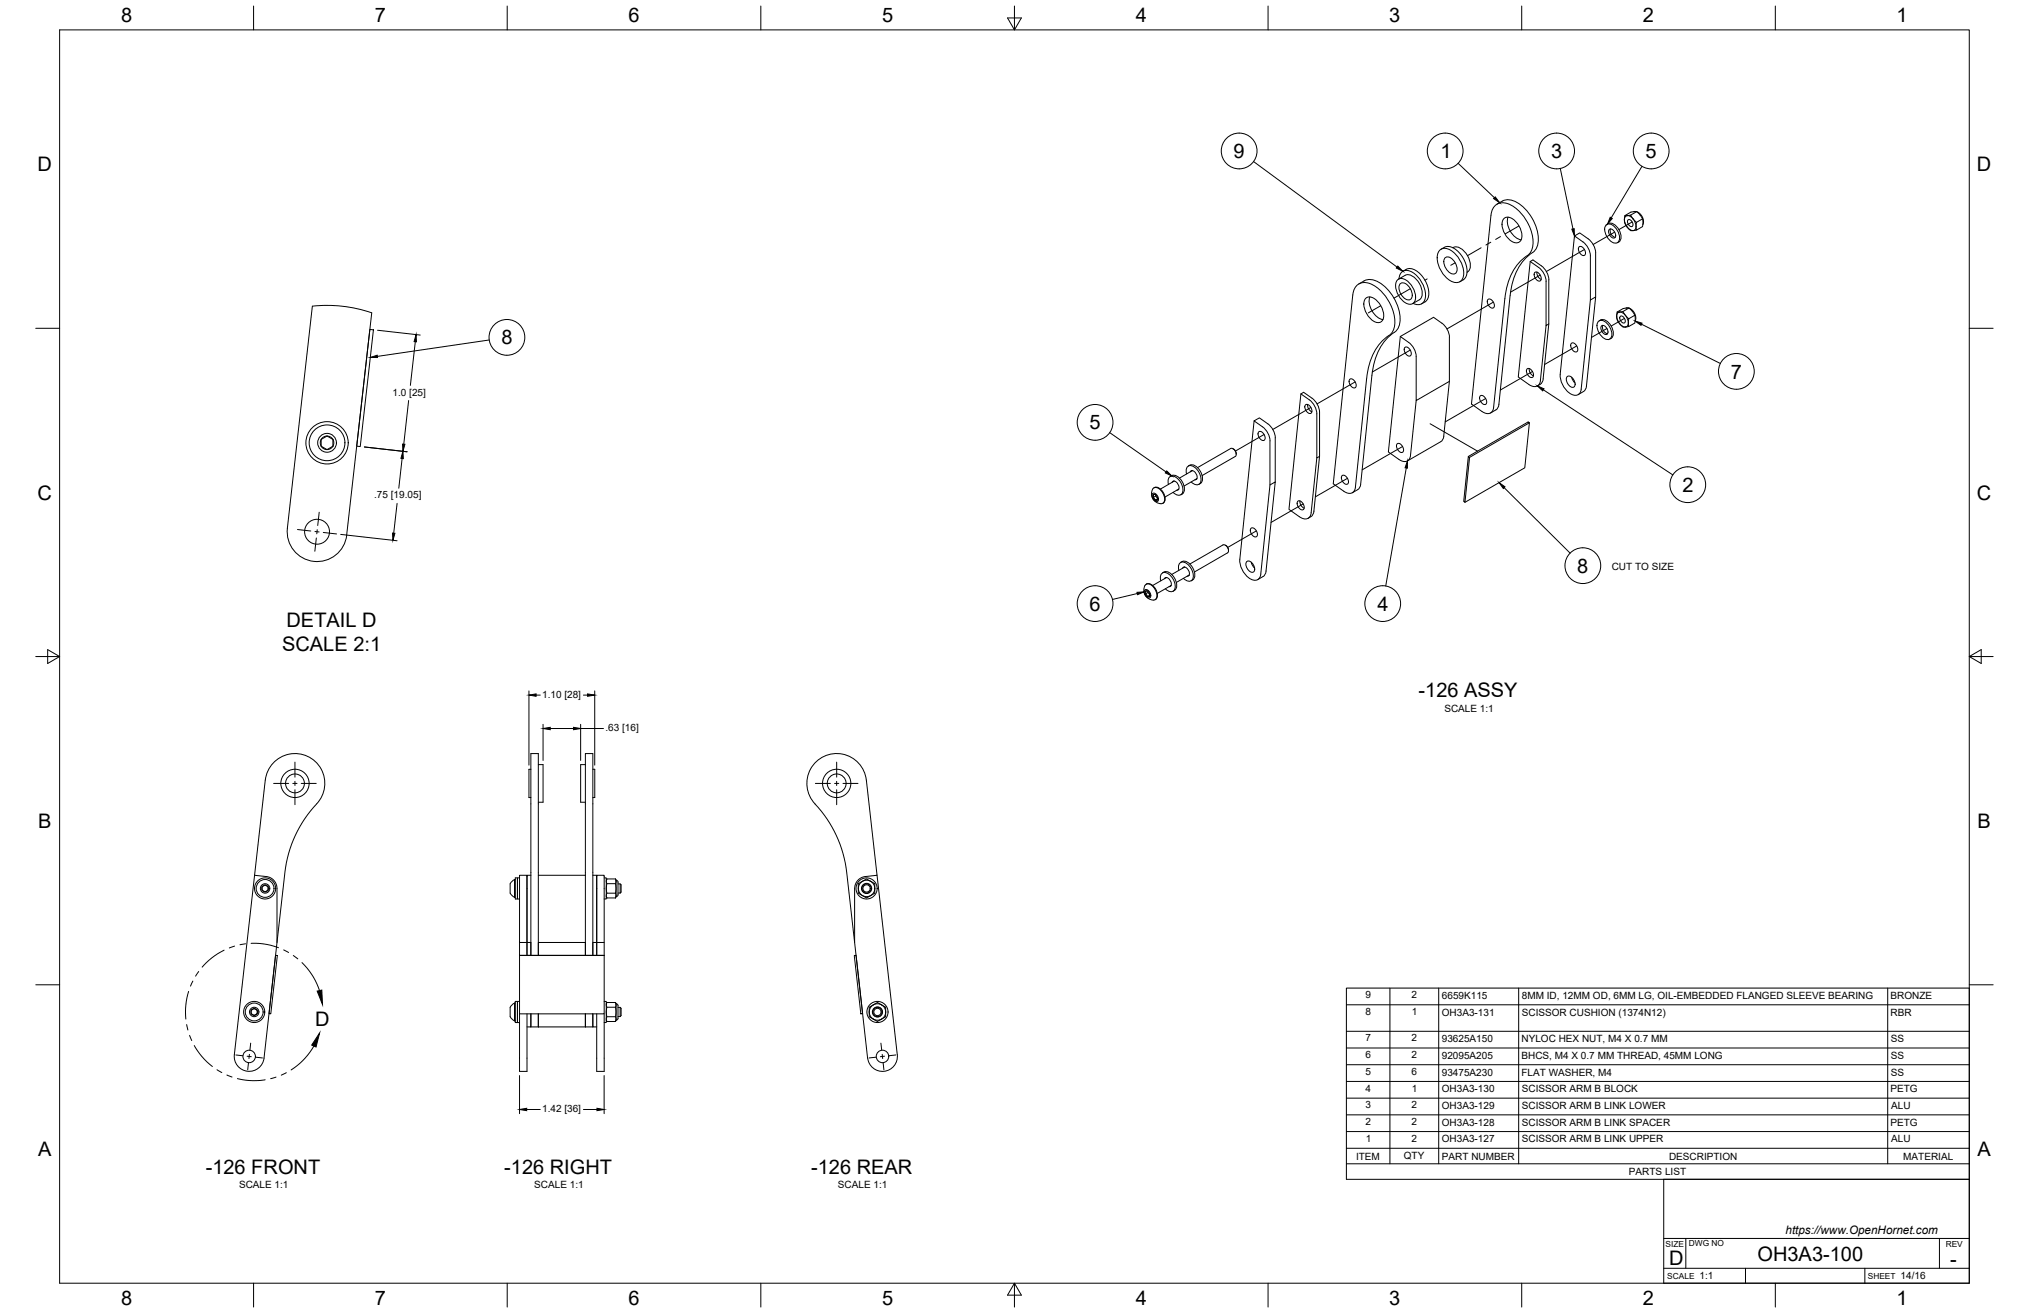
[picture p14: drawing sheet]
<svg xmlns="http://www.w3.org/2000/svg" width="864mm" height="559mm" viewBox="0 0 864 559" stroke-linecap="round" stroke-linejoin="round" font-family="sans-serif">
<defs><g id="words">
<g font-size="8.5">
<text x="51.6" y="9.4">8</text>
<text x="159.5" y="9.4">7</text>
<text x="267.5" y="9.4">6</text>
<text x="375.4" y="9.3">5</text>
<text x="483.4" y="9.4">4</text>
<text x="591.3" y="9.4">3</text>
<text x="699.3" y="9.4">2</text>
<text x="807.2" y="9.4">1</text>
<text x="525.1" y="67.3">9</text>
<text x="613.1" y="67.3">1</text>
<text x="660.2" y="67.3">3</text>
<text x="700.4" y="67.3">5</text>
<text x="16" y="72.9">D</text>
<text x="841.4" y="72.9">D</text>
<text x="213.4" y="146.6">8</text>
<text x="736.7" y="161.1">7</text>
<text x="463.7" y="182.8">5</text>
<text x="716.1" y="209.3">2</text>
<text x="16" y="212.6">C</text>
<text x="841.4" y="212.6">C</text>
<text x="671.3" y="243.8">8</text>
<text x="463.7" y="259.9">6</text>
<text x="586.3" y="259.9">4</text>
<text x="122" y="266.6">DETAIL D</text>
<text x="120.1" y="276.9">SCALE 2:1</text>
<text x="603.8" y="296.7">-126 ASSY</text>
<text x="16.2" y="352.3">B</text>
<text x="841.7" y="352.3">B</text>
<text x="134.1" y="436.7">D</text>
<text x="16.2" y="492">A</text>
<text x="841.7" y="492">A</text>
<text x="87.6" y="499.5">-126 FRONT</text>
<text x="214.6" y="499.5">-126 RIGHT</text>
<text x="345.3" y="499.4">-126 REAR</text>
<text x="710.4" y="538.4">D</text>
<text x="748.1" y="536.7">OH3A3-100</text>
<text x="830.1" y="538.8">-</text>
<text x="51.6" y="555.5">8</text>
<text x="159.5" y="555.5">7</text>
<text x="267.5" y="555.5">6</text>
<text x="375.4" y="555.4">5</text>
<text x="483.4" y="555.5">4</text>
<text x="591.3" y="555.5">3</text>
<text x="699.3" y="555.5">2</text>
<text x="807.2" y="555.5">1</text>
</g>
<text font-size="5" x="760" y="525.2">https://www.OpenHornet.com</text>
<g font-size="4.3">
<text x="167.1" y="168.3">1.0 [25]</text>
<text x="159.3" y="212.1">.75 [19.05]</text>
<text x="686" y="242.4">CUT TO SIZE</text>
<text x="230.8" y="296.9">1.10 [28]</text>
<text x="614.8" y="302.9">SCALE 1:1</text>
<text x="257.7" y="311.1">.63 [16]</text>
<text x="581.2" y="424.9">9</text>
<text x="600.8" y="424.9">2</text>
<text x="613.7" y="425.1">6659K115</text>
<text x="647.7" y="425.2">8MM ID, 12MM OD, 6MM LG, OIL-EMBEDDED FLANGED SLEEVE BEARING</text>
<text x="804.7" y="425.2">BRONZE</text>
<text x="581.2" y="432">8</text>
<text x="600.9" y="432">1</text>
<text x="613.7" y="432.3">OH3A3-131</text>
<text x="647.7" y="432.3">SCISSOR CUSHION (1374N12)</text>
<text x="804.7" y="432.2">RBR</text>
<text x="581.1" y="443.2">7</text>
<text x="600.8" y="443.3">2</text>
<text x="613.7" y="443.5">93625A150</text>
<text x="647.6" y="443.5">NYLOC HEX NUT, M4 X 0.7 MM</text>
<text x="804.8" y="443.5">SS</text>
<text x="581.2" y="450.4">6</text>
<text x="600.8" y="450.4">2</text>
<text x="613.7" y="450.6">92095A205</text>
<text x="647.6" y="450.7">BHCS, M4 X 0.7 MM THREAD, 45MM LONG</text>
<text x="804.8" y="450.7">SS</text>
<text x="581.1" y="457.5">5</text>
<text x="600.8" y="457.5">6</text>
<text x="613.7" y="457.7">93475A230</text>
<text x="647.6" y="457.8">FLAT WASHER, M4</text>
<text x="804.8" y="457.8">SS</text>
<text x="581.2" y="464.6">4</text>
<text x="600.9" y="464.6">1</text>
<text x="613.7" y="464.9">OH3A3-130</text>
<text x="647.7" y="464.9">SCISSOR ARM B BLOCK</text>
<text x="804.7" y="464.9">PETG</text>
<text x="230.8" y="473.3">1.42 [36]</text>
<text x="581.2" y="471.7">3</text>
<text x="600.8" y="471.7">2</text>
<text x="613.7" y="472">OH3A3-129</text>
<text x="647.7" y="472">SCISSOR ARM B LINK LOWER</text>
<text x="805" y="471.9">ALU</text>
<text x="581.2" y="478.8">2</text>
<text x="600.8" y="478.8">2</text>
<text x="613.7" y="479.1">OH3A3-128</text>
<text x="647.7" y="479.1">SCISSOR ARM B LINK SPACER</text>
<text x="804.7" y="479.1">PETG</text>
<text x="581.3" y="485.9">1</text>
<text x="600.8" y="485.9">2</text>
<text x="613.7" y="486.2">OH3A3-127</text>
<text x="647.7" y="486.2">SCISSOR ARM B LINK UPPER</text>
<text x="805" y="486.2">ALU</text>
<text x="577.2" y="493.5">ITEM</text>
<text x="597.5" y="493.4">QTY</text>
<text x="613.7" y="493.5">PART NUMBER</text>
<text x="710.4" y="493.5">DESCRIPTION</text>
<text x="810.1" y="493.5">MATERIAL</text>
<text x="693.3" y="500.1">PARTS LIST</text>
<text x="101.7" y="505.7">SCALE 1:1</text>
<text x="227.4" y="505.7">SCALE 1:1</text>
<text x="356.7" y="505.6">SCALE 1:1</text>
<text x="723.4" y="544.5">1:1</text>
<text x="809" y="544.5">14/16</text>
</g>
<g font-size="3.5">
<text x="708.9" y="530.9">SIZE</text>
<text x="718.9" y="530.5">DWG NO</text>
<text x="828.2" y="530.9">REV</text>
<text x="709.6" y="544.2">SCALE</text>
<text x="795" y="544.2">SHEET</text>
</g>
</g></defs>
<!-- layer: Visible -->
<g fill="none" stroke="#000" stroke-width=".43">
<path d="M637.2 86.9a7.3 7.3 0 0 1 10.1 .3 18.7 18.7 0 0 1 7.1 17.2 5.8 5.8 0 0 1-3.1 3.8 24.4 24.4 0 0 0-8.5 17.6M640.3 92.9a4.1 4.1 0 0 1 5.2 1.8 7.4 7.4 0 0 1 1.7 7.8 3.3 3.3 0 0 1-5-.7 7.9 7.9 0 0 1-2.3-8.5zM641.9 92.4a8.2 8.2 0 0 0 5.5 9.7M683.5 95.8a3.1 3.1 0 0 1 4.4 1.6 4.6 4.6 0 0 1 .5 5.9 4 4 0 0 1-4.5-2.6l-.9-3.1zM683.9 95.5a3.2 3.2 0 0 1 4.7 1.5 4.6 4.6 0 0 1 .5 5.9l-.7 .4M684.9 97.6a2.33 2.33 0 0 1 2.8 2.7 1.02 1.02 0 0 1-.7 1.1 1.02 1.02 0 0 1-1.2-.6l-1.1-1.8zM685.5 97.4a2.85 2.85 0 0 0 2 3.6M691.4 93.5l.2 1.6 1 1.6M691.4 93.5l.3 1.6 .9 1.6M691.6 91.8l2.6-1.5 1.7-.3 .7 .1 1.6 1.6 1 1.9-.1 2.8-2.6 1.5M692.6 96.7l1.5 1.4h1M692.6 96.7l1.3 1.1 1.2 .3"/>
<path d="M692.9 93.6a1.77 1.77 0 0 1 1.8 .9 1.77 1.77 0 0 1-.1 1.9 2.05 2.05 0 0 1-1.7-2.8zM695.1 93.2a2.16 2.16 0 0 0-3.5-.7l-.2 1M695.1 93.2a3.5 3.5 0 0 1 .4 4.8l-.4 .1M695.1 93.2l-.3-.4a1.58 1.58 0 0 0-2.4-1 .68 .68 0 0 0-.9 .1 .68 .68 0 0 0-.1 .8v.8M695.1 93.2l.3 .4a1.65 1.65 0 0 1 1 2.2v1a.74 .74 0 0 1 .2 .8 .74 .74 0 0 1-.8 .5h-.7M696.5 90l-1.1 .1M696.6 90.1l-2.5 1.4M696.7 90.1l1.4 .9 1 1.5 .4 1.6-.3 1.5M699.1 93.1l-2.6 1.5M580.6 119.5l-2.2 1.4M580.6 119.5a7.3 7.3 0 0 1 7.9 1.7 18.7 18.7 0 0 1 7.1 17.1 5.8 5.8 0 0 1-3.1 3.8 24.4 24.4 0 0 0-8.6 17.6l-4.8 46.4M595 119a4.1 4.1 0 0 1 5.2 1.8 7.4 7.4 0 0 1 1.7 7.8 3.3 3.3 0 0 1-5-.7 7.9 7.9 0 0 1-2.3-8.5z"/>
<path d="M595.2 118.8l2.9-1.6a4.8 4.8 0 0 1 5.4 2.5 6.8 6.8 0 0 1 1.1 7.5l-3.3 2M595.5 118.7a3.4 3.4 0 0 1 1.9-3.4 3.4 3.4 0 0 1 3.8 .6 11.8 11.8 0 0 1 5.3 11.5 3.2 3.2 0 0 1-5 1.7M597.1 115.5a4.9 4.9 0 0 1 7.1 .8 10.7 10.7 0 0 1 3.4 11.1l-2.5 1.9M612.8 106.5a4.5 4.5 0 0 1 6.2 1.2 10.6 10.6 0 0 1 3.4 11.2 3.8 3.8 0 0 1-5.9 .1 11.6 11.6 0 0 1-4.5-11.2zM614.8 105.3l-1.5 .8M614.8 105.3a5.7 5.7 0 0 1 6.5 2.5 10.1 10.1 0 0 1 2.5 10.2l-2.5 1.9M615.1 109.7a3.3 3.3 0 0 1 4.3 2.1 3.3 3.3 0 0 1-.3 4.8 5 5 0 0 1-4.6-5.3zM618.4 105.5a3.9 3.9 0 0 1 5 1.6 7.1 7.1 0 0 1 1.7 8.3l-.7 .5M651.3 111.3l3.6 2.5M653.3 116a2.33 2.33 0 0 1 2.7 2.6 1.02 1.02 0 0 1-.7 1.1 1.02 1.02 0 0 1-1.2-.5l-1.1-1.9zM654.2 115.8a3.2 3.2 0 0 0 1.8 3.1M654.9 113.8a8.1 8.1 0 0 1 3.2 6"/>
<path d="M658.1 119.8v18.8l1.1-.7v-18.8a8 8 0 0 0-3.2-6l-3.5-2.5-1.2 .7-5.1 49.1 4.5 3.2M670.1 100.4l-6 58.9a9 9 0 0 0 6.3 8.9 2.5 2.5 0 0 0 2.6-2.6l3.9-37.9 2.3-1.3-4 38.4-.9 1.6-2.6 1.6M672.1 105.1a2.33 2.33 0 0 1 2.7 2.6 1.02 1.02 0 0 1-.7 1.1 1.02 1.02 0 0 1-1.2-.5l-1-1.9zM673.7 102.9l-3.6-2.5 2.3-1.3 3.6 2.5a8 8 0 0 1 3.2 6v18.8M673.7 102.9a8.1 8.1 0 0 1 3.2 6v18.8M132.9 130.3l-10.6 94.6M133 130.3a58.6 58.6 0 0 1 25.2 2.8l-10.6 94.6a12.7 12.7 0 0 1-14.1 11.2 12.7 12.7 0 0 1-11.2-14M581.5 126.8a4.1 4.1 0 0 1 5.2 1.8 7.4 7.4 0 0 1 1.7 7.8 3.3 3.3 0 0 1-5-.7 7.9 7.9 0 0 1-2.3-8.5zM583.1 126.4a8.2 8.2 0 0 0 5.5 9.6M596.1 120.7a3.3 3.3 0 0 1 4.2 2.1 3.3 3.3 0 0 1-.3 4.8 5 5 0 0 1-4.6-5.2zM633.3 127.4a2.33 2.33 0 0 1 2.8 2.7 1.02 1.02 0 0 1-.8 1.1 1.02 1.02 0 0 1-1.2-.6l-1-1.8zM640.5 127.1l-4.8 46.3"/>
<path d="M640.5 127a23.6 23.6 0 0 1 10.3-18.8 10.5 10.5 0 0 0 .6-10.8 17.5 17.5 0 0 0-10.6-11 5 5 0 0 0-6.2 5.2l-8.3 80.4 4.5 3.1a2.81 2.81 0 0 0 3 .9 2.81 2.81 0 0 0 1.9-2.6M642.7 125.8l-4.7 46.3M658.1 138.6l-2.4 23.3a2.78 2.78 0 0 1-1.9 2.6 2.78 2.78 0 0 1-3.1-.9M659.2 137.9l-2.4 23.9-.9 1.5-1.5 .9M680.3 136.9a3.1 3.1 0 0 1 4.4 1.5 4.6 4.6 0 0 1 .4 5.9 4 4 0 0 1-4.5-2.6l-.9-3.1zM681.3 136.2l-.7 .3M681.3 136.2a4 4 0 0 1 4.5 2.6 3.7 3.7 0 0 1-.7 5.5M681.7 138.7a2.33 2.33 0 0 1 2.7 2.6 1.02 1.02 0 0 1-.7 1.1 1.02 1.02 0 0 1-1.2-.5l-1.1-1.9zM682.2 138.5a2.85 2.85 0 0 0 2 3.5M688.1 134.6l.2 1.5 1.1 1.7M688.1 134.6l.3 1.6 1 1.5M688.3 132.8l2.6-1.5 1.9-.2h.6l1.4 1.4 1.1 2-.1 3-2.5 1.5"/>
<path d="M689.4 132.8a4.5 4.5 0 0 1 3.2 6l-.8 .4M689.4 132.8l-1.1 .7-.2 1.1M689.4 132.8h.1a1.18 1.18 0 0 1 1.9 .9l.7 .9a1.67 1.67 0 0 1 1 2.2v1.2a.65 .65 0 0 1 .1 .8 .65 .65 0 0 1-.8 .3l-.6 .1M689.4 137.8l1.4 1.4h1M689.4 132.8h-.2a.8 .8 0 0 0-1 .2 .8 .8 0 0 0-.1 1v.6M689.4 137.7l1.2 1.1 1.2 .4M689.6 134.6a1.77 1.77 0 0 1 1.8 .9 1.77 1.77 0 0 1-.1 2 2.05 2.05 0 0 1-1.7-2.9zM693.2 131.1h-1.1M693.4 131.1l-2.6 1.5M693.4 131.1l1.5 1 1 1.5 .4 1.6-.3 1.4M695.8 134.2l-2.5 1.5M157.4 140.2l1.5 .2-5.6 49.7-1.5-.2z"/>
<path d="M591.3 142.7a23.6 23.6 0 0 0-9.6 18.3l-4.8 46.3a2.78 2.78 0 0 1-1.9 2.7 2.78 2.78 0 0 1-3.1-.9l-4.4-3.2 8.3-80.4a5.2 5.2 0 0 1 2.7-4.7 5.2 5.2 0 0 1 5.4 .2 19.1 19.1 0 0 1 9.7 17.8l-1.1 2.7-1.2 1.2M596 143.2l3.6 2.5M597.9 147.9a2.33 2.33 0 0 1 2.8 2.6 1.02 1.02 0 0 1-.7 1.1 1.02 1.02 0 0 1-1.2-.5l-1.1-1.9zM599.6 145.7a8.1 8.1 0 0 1 3.2 6v18.8l14.1-8.2M650 157a2.33 2.33 0 0 1 2.7 2.6 1.02 1.02 0 0 1-.7 1.1 1.02 1.02 0 0 1-1.2-.5l-1.1-1.8zM650.9 156.8a3.2 3.2 0 0 0 1.8 3.2M668.8 146.1a2.33 2.33 0 0 1 2.8 2.6 1.02 1.02 0 0 1-.8 1.1 1.02 1.02 0 0 1-1.2-.5l-1-1.8zM533.8 179.1l-6.1 58.9a9 9 0 0 0 6.3 9 2.5 2.5 0 0 0 2.6-2.7l3.9-37.9 2.3-1.3-4 38.5-.9 1.5-2.6 1.6M553.7 167.6l3.6 2.5a8 8 0 0 1 3.2 6v18.8l1.1-.7v-18.8a8 8 0 0 0-3.2-5.9l-3.5-2.5-1.2 .6-5.1 49.2 4.5 3.1a2.82 2.82 0 0 0 3.1 .9 2.82 2.82 0 0 0 1.9-2.6l2.4-23.3M555.7 172.3a2.33 2.33 0 0 1 2.7 2.6 1.02 1.02 0 0 1-.7 1.1 1.02 1.02 0 0 1-1.2-.5l-1.1-1.8zM556.6 172.1a3.2 3.2 0 0 0 1.8 3.2M574.5 161.4a2.33 2.33 0 0 1 2.7 2.6 1.02 1.02 0 0 1-.7 1.1 1.02 1.02 0 0 1-1.2-.5l-1-1.8z"/>
<path d="M602.8 170.5l-2.4 23.3a2.78 2.78 0 0 1-1.9 2.6 2.78 2.78 0 0 1-3.1-.9l-4.5-3.1 5.1-49.2 14.2-8.2 3.5 2.6a8.1 8.1 0 0 1 3.2 5.9v18.8l-2.6 24.3-1.1 1.4-14.1 8.2M630 168.5a2.33 2.33 0 0 1 2.8 2.6 1.02 1.02 0 0 1-.7 1.1 1.02 1.02 0 0 1-1.2-.5l-1.1-1.8zM636.7 174.5l-2.3 1.2M638 172.1l-.4 1.4-.9 1M651 179.9l-2 19.2-25.5 14.7M666.9 160.4a2.14 2.14 0 0 1 3.1 1.5l.2 .6a1.48 1.48 0 0 1-.3 2.2 1.48 1.48 0 0 1-2.2-.8l-1-2zM668.9 160.6l.6 1.3 .9 1.1M136.7 187l1.8-1.1a1.55 1.55 0 0 1 2 .4l.5 .3a1.64 1.64 0 0 1 .7 2v.5a1.62 1.62 0 0 1-1.4 1.6l-.5 .3a1.52 1.52 0 0 1-1.9-.4l-.5-.3a1.62 1.62 0 0 1-.7-2zM505.8 198.4a3.2 3.2 0 0 1 4.6 1.4 4.6 4.6 0 0 1 .5 6l-.6 .3M509.7 199l14.1-8.1a2.26 2.26 0 0 1 2 3.4l-14.1 8.1M524.8 191l.3 .1M525.1 191.1l.9 1.1 .2 1.2"/>
<path d="M535.7 183.8a2.33 2.33 0 0 1 2.8 2.6 1.02 1.02 0 0 1-.7 1.1 1.02 1.02 0 0 1-1.2-.5l-1.1-1.8zM561.6 194.2l-2.4 23.4M594.7 188.9a2.33 2.33 0 0 1 2.7 2.6 1.02 1.02 0 0 1-.7 1.1 1.02 1.02 0 0 1-1.2-.5l-1.1-1.8zM625 194.3l.5 .3-2 19.2-.5-.4zM625 194.3l25.4-14.7 .6 .3-25.5 14.7M490.5 210.1a2.13 2.13 0 0 1 2.2 1 2.13 2.13 0 0 1-.2 2.4 2.49 2.49 0 0 1-2-3.4zM490.6 208.2a4 4 0 0 0 .3 4.4 4 4 0 0 0 4.2 1.5 4.6 4.6 0 0 0-1.7-6l-1.1-.6a1.39 1.39 0 0 0-1.7 .7M490.8 211.8l.9 1.1M491.1 207.6a3.1 3.1 0 0 1 4.1 2.1 3.1 3.1 0 0 1-.3 4.5M491.7 210.5h-.3a.81 .81 0 0 0-.6 1.1l.5 .6a.81 .81 0 0 0 1.2 .5l.1 .1M491.7 210.5a1.96 1.96 0 0 1 .9 2.3M491.7 210.5a.77 .77 0 0 0-1 .2 .77 .77 0 0 0 .1 1.1"/>
<path d="M491.9 210.7v.4l.8 1.1-.1 .6M491.9 211.1l-1.1 .7M492.6 212.8l-.9 .1M492.7 212.3l-1 .6M497.3 206.2a2.23 2.23 0 0 1 .1-2.6 2.23 2.23 0 0 1 2.4-.8 6 6 0 0 1 3.2 7.4 2.43 2.43 0 0 1-3.7-.7M498.1 202.8a3.2 3.2 0 0 1 4.6 1.5 4.6 4.6 0 0 1 .5 5.9l-.6 .4M498.9 205.2a1.46 1.46 0 0 1 1.5-.3 1.46 1.46 0 0 1 1 1.2 1.46 1.46 0 0 1 .5 1.4 1.46 1.46 0 0 1-1 1.1M499.6 204.7l-.1 .2M499.8 204.7l-5.9 3.5M501.5 208.3h.2M501.7 208.1l-5.8 3.4M505 201.7a2.23 2.23 0 0 1 .1-2.6 2.23 2.23 0 0 1 2.4-.8 6 6 0 0 1 3.2 7.4 2.43 2.43 0 0 1-3.7-.6"/>
<path d="M506.6 200.8a1.46 1.46 0 0 1 1.5-.4 1.46 1.46 0 0 1 1 1.2 1.46 1.46 0 0 1 .5 1.5 1.46 1.46 0 0 1-1 1.1M507.3 200.3l-.1 .1M507.5 200.3l-5.5 3.2M509.2 203.8h.2M509.5 203.7l-5.5 3.2M542.8 205.1v-18.8a8 8 0 0 0-3.2-5.9l-3.6-2.6-2.2 1.3 3.6 2.6a8 8 0 0 1 3.2 5.9l-.1 18.8M552.4 213.3a2.33 2.33 0 0 1 2.7 2.6 1.02 1.02 0 0 1-.7 1.1 1.02 1.02 0 0 1-1.2-.5l-1.1-1.8zM553.3 213.2a3.2 3.2 0 0 0 1.8 3.1M557.9 219.9l-1.1 .7M559.2 217.5l-.4 1.5-.9 .9M571.2 202.4a2.33 2.33 0 0 1 2.8 2.7 1.02 1.02 0 0 1-.8 1.1 1.02 1.02 0 0 1-1.2-.6l-1-1.8zM579.2 206.1l-1 2.1-2.6 1.5"/>
<path d="M502.5 239.4a3.2 3.2 0 0 1 4.6 1.4 4.6 4.6 0 0 1 .5 6l-.6 .4M520.5 231.9l-14.1 8.2M520.5 231.9a2.26 2.26 0 0 1 2 3.4l-14.1 8.1M521.5 232l1.2 1.2 .2 1.2M530.5 239.1a2.14 2.14 0 0 1 3.1 1.6l.2 .5a1.48 1.48 0 0 1-.3 2.3 1.48 1.48 0 0 1-2.2-.9l-1-2zM532.5 224.8a2.33 2.33 0 0 1 2.7 2.7 1.02 1.02 0 0 1-.7 1 1.02 1.02 0 0 1-1.2-.5l-1.1-1.8zM532.6 239.3l.5 1.3 .9 1.1M487.3 251.1a2.13 2.13 0 0 1 2.1 1 2.13 2.13 0 0 1-.2 2.4 2.49 2.49 0 0 1-1.9-3.4zM487.5 252.8l.9 1.1M487.6 248.8a3.1 3.1 0 0 1 4.2 2.3 2.92 2.92 0 0 1-.4 4.2 4.1 4.1 0 0 1-4-2 4.1 4.1 0 0 1 .2-4.5zM487.8 248.7a3.1 3.1 0 0 1 4.1 2 3.1 3.1 0 0 1-.3 4.5M488.4 251.5h-.3a.82 .82 0 0 0-.5 1.2l.4 .5a.8 .8 0 0 0 1.2 .6h.1"/>
<path d="M488.4 251.5a1.96 1.96 0 0 1 .9 2.3M488.4 251.5a.77 .77 0 0 0-1 .2 .77 .77 0 0 0 .1 1.1M488.6 251.7v.5l.8 1M488.6 252.2l-1.1 .6M489.3 253.8l.1-.6-1 .7M489.3 253.8l-.9 .1M494 247.2a2.23 2.23 0 0 1 .1-2.6 2.23 2.23 0 0 1 2.4-.8 6 6 0 0 1 3.2 7.4 2.43 2.43 0 0 1-3.7-.6M494.8 243.8a3.2 3.2 0 0 1 4.6 1.5 4.6 4.6 0 0 1 .5 5.9l-.6 .4M495.6 246.3a1.46 1.46 0 0 1 1.5-.4 1.46 1.46 0 0 1 1 1.2 1.46 1.46 0 0 1 .5 1.5 1.46 1.46 0 0 1-1 1.1M496.3 245.7v.2M496.5 245.8l-5.9 3.4M498.2 249.3h.2"/>
<path d="M498.5 249.2l-5.9 3.4M501.8 242.8a2.23 2.23 0 0 1 0-2.6 2.23 2.23 0 0 1 2.4-.9 6 6 0 0 1 3.2 7.5 2.43 2.43 0 0 1-3.7-.7M503.3 241.8a1.46 1.46 0 0 1 1.5-.3 1.46 1.46 0 0 1 1 1.2 1.46 1.46 0 0 1 .6 1.4 1.46 1.46 0 0 1-1.1 1.1M504 241.3v.2M504.2 241.3l-5.5 3.2M505.9 244.8l.2 .1M506.2 244.7l-5.5 3.2M226 327.4h-.9v12h.9M229.1 325.4h2v16h-2M249.2 325.4h-2.1v16h2.1M252.3 327.4h.9v12h-.9M108.4 372.5l-8.7 76.4a6.4 6.4 0 0 0 5.6 7 6.4 6.4 0 0 0 7.1-5.6l5.5-49.2v-23"/>
<path d="M114.1 377.4v1.4M114.1 377.4l-.6-.4a1.29 1.29 0 0 0-1.8 .5 1.29 1.29 0 0 0 .4 1.8 1.29 1.29 0 0 0 1.8-.4l.2-.1M114.1 377.4a1.45 1.45 0 0 0-2.2-.4 1.45 1.45 0 0 0 0 2.2 1.45 1.45 0 0 0 2.2-.4M117.9 378.1a5.1 5.1 0 0 0-4.5-5l-5-.6 4.5-40.5a12.8 12.8 0 0 1 19-9.6 12.8 12.8 0 0 1 1.5 21.2 50.9 50.9 0 0 0-12.1 27.7l-3.4 29.8M219 374.3v7.6M219 374.3h.3M219 374.3a3.3 3.3 0 0 0-1.9 4.2v.7a2.26 2.26 0 0 0 1.9 2.7M219.3 373.6h.9v9h-.9zM221.1 373.6h-.9v9h.9M226 372.5h-1.7v28.6h1.7M229.1 372.5h20.1M252.3 372.5h1.7v5.6"/>
<path d="M254 378.1v23h-1.7v5.5v-85.9h-3.1v85.9M254 378.1v-5.6h3.2v28.6M254 378.1v28.5M257.2 373.6h.8v9h-.8M258.3 374.1l-.3 .9 .3 1.1-.3 5.2 .3 .9M258.3 376.1h3.7M258.3 374.1h3.7M258.3 374.1l-.3 .5M262 374.1l.2 .9-.2 1.1 .2 5.5M262 374.1l.2 .5M262.2 374.6v6.7l-.2 .9M262.2 374.6a2.02 2.02 0 0 1 .8 2.6v3.6"/>
<path d="M263 376.2h.9l.5 .4v3.1l-.5 .4M263.9 376.2v3.9M363.7 378.1v23l5.6 49.2M363.8 378.1a5.1 5.1 0 0 1 4.5-5l5-.6-4.6-40.5a12.7 12.7 0 0 0-17.9-10.1 12.7 12.7 0 0 0-3.9 20.2 50.9 50.9 0 0 1 13.5 29.2l3.3 29.8M367.1 375.1l.2-.1a1.67 1.67 0 0 1 2.4-.4l.9 .5M367.1 375.1l-.2 .1a1.7 1.7 0 0 0-1.6 2v1.2a1.68 1.68 0 0 0 .9 2.3l.9 .4M367.1 375.1a3.5 3.5 0 0 0 0 6M367.1 375.1l1.7-.5 1.8 .5M370.6 375.1l.2 .1a1.76 1.76 0 0 1 1.5 2.5v.7a1.69 1.69 0 0 1-.9 2.3l-.8 .4M370.6 375.1a3.5 3.5 0 0 1 0 6M373.3 372.5l8.6 76.4a6.3 6.3 0 0 1-5.6 7 6.3 6.3 0 0 1-7-5.6M219 381.9h.3"/>
<path d="M258 381.6l.3 .6M258.3 380.1h3.7M258.3 382.2h3.7M262.2 381.6l-.2 .6M263 380.1h.9M263.1 380.8l-.3 .6-.6 .2M367.1 381.1l.2 .2a1.76 1.76 0 0 0 2.9 .1l.4-.3M367.1 381.1l1.7 .5 1.8-.5M117.3 406.6l.7 .1-2.7 24.8-.8-.1zM221.1 401.1h3.2v5.5v-34.1h-3.2v34.1M249.2 401.1h-20.1v5.5v-85.9h-3.1v85.9M254 401.1h3.2v5.5"/>
<path d="M257.2 406.6h-36.1v24.9M257.2 406.6l-36.1 .1M257.2 406.7v24.8h-36.1M363.6 406.7l.8-.1 2.8 24.8-.8 .1zM219 426.9v7.6M219 434.5h.3M219 426.9h.3M219 426.9a3.3 3.3 0 0 0-1.9 4.2v.7a2.26 2.26 0 0 0 1.9 2.7M219.3 426.2h.9v9h-.9zM221.1 426.2h-.9v9h.9M221.1 431.5v24.5h3.2v-24.5M224.3 437h1.7v-5.5v5.5h26.3v-5.5v5.5h1.7"/>
<path d="M229.1 431.5v5.5M249.2 431.5v5.5M254 431.5v24.5h3.2v-24.5M257.2 426.2h.8v9h-.8M258 434.2l.3 .5M258.3 426.7l-.3 .8 .3 1.2-.3 5.1 .3 .9M258.3 432.7h3.7M258.3 428.7h3.7M258.3 426.7h3.7M258.3 434.7h3.7M258.3 426.7l-.3 .5M262 426.7l.2 .8-.2 1.2 .2 5.5"/>
<path d="M262 426.7l.2 .5M262.2 427.2v6.6l-.2 .9M262.2 434.2l-.2 .5M262.2 427.2l.6 .2 .3 .6M263 428.7h.9l.5 .4v3.1l-.5 .4M263 428v4.7a1.19 1.19 0 0 1-.8 1.5M263 432.6h.9M263.9 428.7v3.9M371.7 433.7l.2 .1a1.65 1.65 0 0 0 2.5 .4l.8-.5M371.7 427.7l.2-.2a1.65 1.65 0 0 1 2.5-.3l.8 .5M371.7 427.7l-.2 .1a1.64 1.64 0 0 0-1.5 1.9v1.2a1.65 1.65 0 0 0 .9 2.3l.8 .5M371.7 433.7l1.8 .5 1.7-.5"/>
<path d="M371.7 427.7a3.5 3.5 0 0 0 0 6M371.7 427.7l1.8-.5 1.7 .5M375.2 427.7l.2 .1a1.64 1.64 0 0 1 1.6 1.9v1M375.2 427.7l1.3 1.2 .5 1.8M377 430.7v.2a1.65 1.65 0 0 1-1 2.3l-.8 .5M377 430.7l-.5 1.7-1.3 1.3"/>
<circle cx="139.2" cy="188.5" r="4"/>
<circle cx="139.2" cy="188.5" r="9"/>
<circle cx="139.2" cy="188.5" r="7.6"/>
<circle cx="139.2" cy="188.5" r="2.89"/>
<circle cx="134.9" cy="226.3" r="5.3"/>
<circle cx="125.5" cy="333.4" r="6"/>
<circle cx="125.5" cy="333.4" r="4"/>
<circle cx="356.1" cy="333.4" r="6"/>
<circle cx="356.1" cy="333.4" r="4"/>
<circle cx="112.8" cy="378.1" r="4.5"/>
<circle cx="112.8" cy="378.1" r="3.8"/>
<circle cx="112.8" cy="378.1" r="2"/>
<circle cx="368.8" cy="378.1" r="4.5"/>
<circle cx="368.8" cy="378.1" r="2.17"/>
<circle cx="368.8" cy="378.1" r="1.56"/>
<circle cx="368.8" cy="378.1" r="1.96"/>
<circle cx="108.2" cy="430.7" r="1.44"/>
<circle cx="108.2" cy="430.7" r="4.5"/>
<circle cx="108.2" cy="430.7" r="3.8"/>
<circle cx="108.2" cy="430.7" r="2"/>
<circle cx="108.2" cy="430.7" r="1.45"/>
<circle cx="373.5" cy="430.7" r="4.5"/>
<circle cx="373.5" cy="430.7" r="2.17"/>
<circle cx="373.5" cy="430.7" r="1.56"/>
<circle cx="373.5" cy="430.7" r="1.96"/>
<circle cx="106.1" cy="449.6" r="2.66"/>
<circle cx="375.6" cy="449.6" r="2.66"/>
</g>
<!-- layer: Tweak Trail -->
<g fill="none" stroke="#000" stroke-width=".43">
<path d="M646.5 96.2l-5.8 3.3M687.2 98.8l-9.1 5.3M694.7 94.5l-5.7 3.2M607.4 118.7l-.9 .6M619.4 111.8l-1.9 1.1M630.4 105.5l-5.8 3.3M634.5 103.1l-2 1.2M638.6 100.7l-2 1.2M655.5 117.1l-12.6 7.3M674.4 106.2l-16.2 9.4M587.7 130.1l-5.3 3.1M600.3 122.9l-7 4"/>
<path d="M635.6 128.6l-19.7 11.4M684 139.8l-6.6 3.8M691.4 135.5l-5.6 3.3M600.2 149l-16.1 9.3M652.3 158.1l-13.7 7.9M671.1 147.2l-13.7 7.9M557.9 173.4l-16.2 9.4M576.8 162.5l-16.2 9.4M632.3 169.6l-17.2 10M538 184.9l-12.2 7.1M597 190l-17.2 10M608.7 180.3l20.2 11.7"/>
<path d="M554.7 214.5l-13.7 7.8M573.5 203.6l-13.6 7.9M534.7 226l-12.1 7"/>
</g>
<!-- layer: Border -->
<g fill="none" stroke="#000" stroke-width=".43">
<path d="M25.4 12.7h812.8v533.4h-812.8zM107.9 2.6v10.1M215.9 2.6v10.1M323.8 2.6v10.1M428.8 7.6h5.9l-2.9 5.1zM431.8 2.6v10.1M539.7 2.6v10.1M647.7 2.6v10.1M755.6 2.6v10.1M15.2 139.7h10.2M838.2 139.7h10.1M15.2 279.4h10.2"/>
<path d="M20.3 276.5l5.1 2.9-5.1 3zM838.2 279.4l5.1-2.9v5.9zM838.2 279.4h10.1M15.2 419.1h10.2M838.2 419.1h10.1M107.9 546.1v10.2M215.9 546.1v10.2M323.8 546.1v10.2M431.8 546.1l2.9 5.1h-5.9zM431.8 546.1v10.2M539.7 546.1v10.2M647.7 546.1v10.2"/>
<path d="M755.6 546.1v10.2"/>
</g>
<!-- layer: Detail Boundary -->
<g fill="none" stroke="#000" stroke-width=".43">
<path d="M82.1 417.5l-1 2.2M84.6 413.5l-1.4 1.9M95.4 404.4a28.9 28.9 0 0 0-9.4 7.2M99.8 402.7l-2.2 .7M104.5 401.7l-2.3 .4M106.9 401.5a28.5 28.5 0 0 1 11.6 1.9M120.7 404.3l2.1 1.1M124.8 406.7l1.9 1.4M128.5 409.7a29.5 29.5 0 0 1 7.5 11.9M79.4 436.1l.6 2.3M80.3 421.9a29.5 29.5 0 0 0-1.2 11.8M80.7 440.6l.9 2.2"/>
<path d="M82.7 445a29 29 0 0 0 7.7 8.9M92.4 455.3l2 1.2M96.6 457.5l2.2 .9M101 459a28.7 28.7 0 0 0 11.9 .5M117.5 458.4l-2.3 .7M121.9 456.5l-2.2 1.1M133.6 445.2a29.4 29.4 0 0 1-9.7 10.2"/>
</g>
<path d="M135 421.8l2-.4 .3 6.1zM136 439.6l-1.5 6-1.8-.8z" fill="#000" stroke="#000" stroke-width=".43"/>
<!-- layer: Smart Centers -->
<g fill="none" stroke="#000" stroke-width=".43">
<path d="M135.9 218l-.7 5.6M126.6 225.4l5.7 .6M134 226.2l1.8 .2M134.6 229l-.6 5.6M135 225.4l-.2 1.8M137.6 226.6l5.6 .6M116.5 333.4h6.4M124.6 333.4h1.8M125.5 324.4v6.4M125.5 332.5v1.8M125.5 336.1v6.4M128.2 333.4h6.4"/>
<path d="M347 333.4h6.4M355.2 333.4h1.8M356.1 324.4v6.4M356.1 332.5v1.8M356.1 336.1v6.4M358.8 333.4h6.4M100.4 449l3 .3M105.2 449.5l1.8 .2M105.8 452.3l-.4 3M106.2 448.7l-.2 1.8M106.7 443.9l-.3 3.1M108.7 449.9l3 .4"/>
<path d="M372.9 449.9l-3 .4M374.9 443.9l.4 3.1M375.5 448.7l.2 1.8M375.9 452.3l.3 3M376.5 449.5l-1.8 .2M381.3 449l-3.1 .3"/>
</g>
<!-- layer: FD_Dimensions -->
<g fill="none" stroke="#000" stroke-width=".43">
<path d="M160.7 140.5l18.2 2.1M176.8 145.4l-2.1 18.6M173.9 170.5l-2 18.6M155.1 190.2l18.2 2.1M171.2 195.1l-1.5 12.7M169 214.2l-1.4 12.7M145 227.4l24 2.7M225.1 294v31.6M228.2 295.8h1.8M248.3 295.8h1.8M253.1 294v31.6M231.1 308.3v15.3"/>
<path d="M234.2 310h9.9M247.1 308.3v15.3M247.1 310h9.8M221.1 457.8v16.2M257.1 457.8v16.2M224.2 472.2h5.8M248.3 472.2h5.8"/>
</g>
<path d="M177.1 142.4l.1 3.1-.9-.1zM171.5 192.1l.2 3.1-1.1-.1zM171.3 189l1 .1-.8 3zM167.1 226.9l1 .1-.9 2.9zM225.1 295.8l3.1-.5v1zM250.1 295.3l3 .5-3 .5zM231.1 310l3.1-.5v1.1zM244.1 309.5l3 .5-3 .6zM221.1 472.2l3.1-.5v1zM254.1 471.7l3 .5-3 .5z" fill="#000" stroke="#000" stroke-width=".43"/>
<!-- layer: Parts Lists -->
<g fill="none" stroke="#000" stroke-width=".43">
<path d="M573.1 420.5h265.1v81.4h-265.1zM573.1 438.9h265.1M573.1 427.6h265.1M591.6 420.5v74.8M612.4 420.5v74.8M646.4 420.5v74.8M803.5 420.5v74.8M573.1 453.1h265.1M573.1 446h265.1M573.1 474.5h265.1M573.1 467.4h265.1M573.1 460.2h265.1"/>
<path d="M573.1 495.3h265.1M573.1 488.7h265.1M573.1 481.6h265.1"/>
</g>
<!-- layer: Balloons -->
<g fill="none" stroke="#000" stroke-width=".43">
<path d="M533.6 68.8l61 44.9M620.6 69.5l15.5 14.7M664.1 71.7l5.4 25.7M698.9 70.8l-13.1 21.9M698.7 138l33.5 16.7M208.2 144.7l-47.6 7M656.9 165.9l55.1 36.2M472.3 184.1l24 16.8M598.6 199.2l-8.8 50.2M640.2 207.5l28.1 27.9M484 252.6l-10.5 2.5"/>
<circle cx="527.4" cy="64.3" r="7.6"/>
<circle cx="615.1" cy="64.3" r="7.6"/>
<circle cx="662.5" cy="64.3" r="7.6"/>
<circle cx="702.8" cy="64.3" r="7.6"/>
<circle cx="215.8" cy="143.6" r="7.6"/>
<circle cx="739" cy="158.1" r="7.6"/>
<circle cx="466.1" cy="179.8" r="7.6"/>
<circle cx="718.4" cy="206.3" r="7.6"/>
<circle cx="466.1" cy="256.9" r="7.6"/>
<circle cx="588.5" cy="256.9" r="7.6"/>
<circle cx="673.7" cy="240.7" r="7.6"/>
</g>
<path d="M636.4 83.8l1.9 2.5-2.6-1.8zM669 97.5l1-.2 .1 3.1zM685.4 92.5l.8 .5-2 2.3zM594.9 113.2l2.2 2.3-2.8-1.4zM695.9 136.6l3 .9-.4 1zM157.6 152.1l2.9-.9 .2 1zM654.3 164.2l2.9 1.3-.6 .8zM599.1 196.2l-.1 3-1-.1zM496.6 200.4l2.2 2.2-2.8-1.3zM638 205.4l2.6 1.8-.8 .7zM483.9 252.1l3.1-.2-2.8 1.2z" fill="#000" stroke="#000" stroke-width=".43"/>
<!-- layer: Titleblock -->
<path d="M708.1 501.9h130.1v44.2h-130.1zM708.1 539.8h130.1M708.1 527.1h130.1M717.5 527.1v12.7M742.9 539.8v6.3M793.7 539.8v6.3M825.5 527.1v12.7" fill="none" stroke="#000" stroke-width=".43"/>
<use href="#words"/>
</svg>
